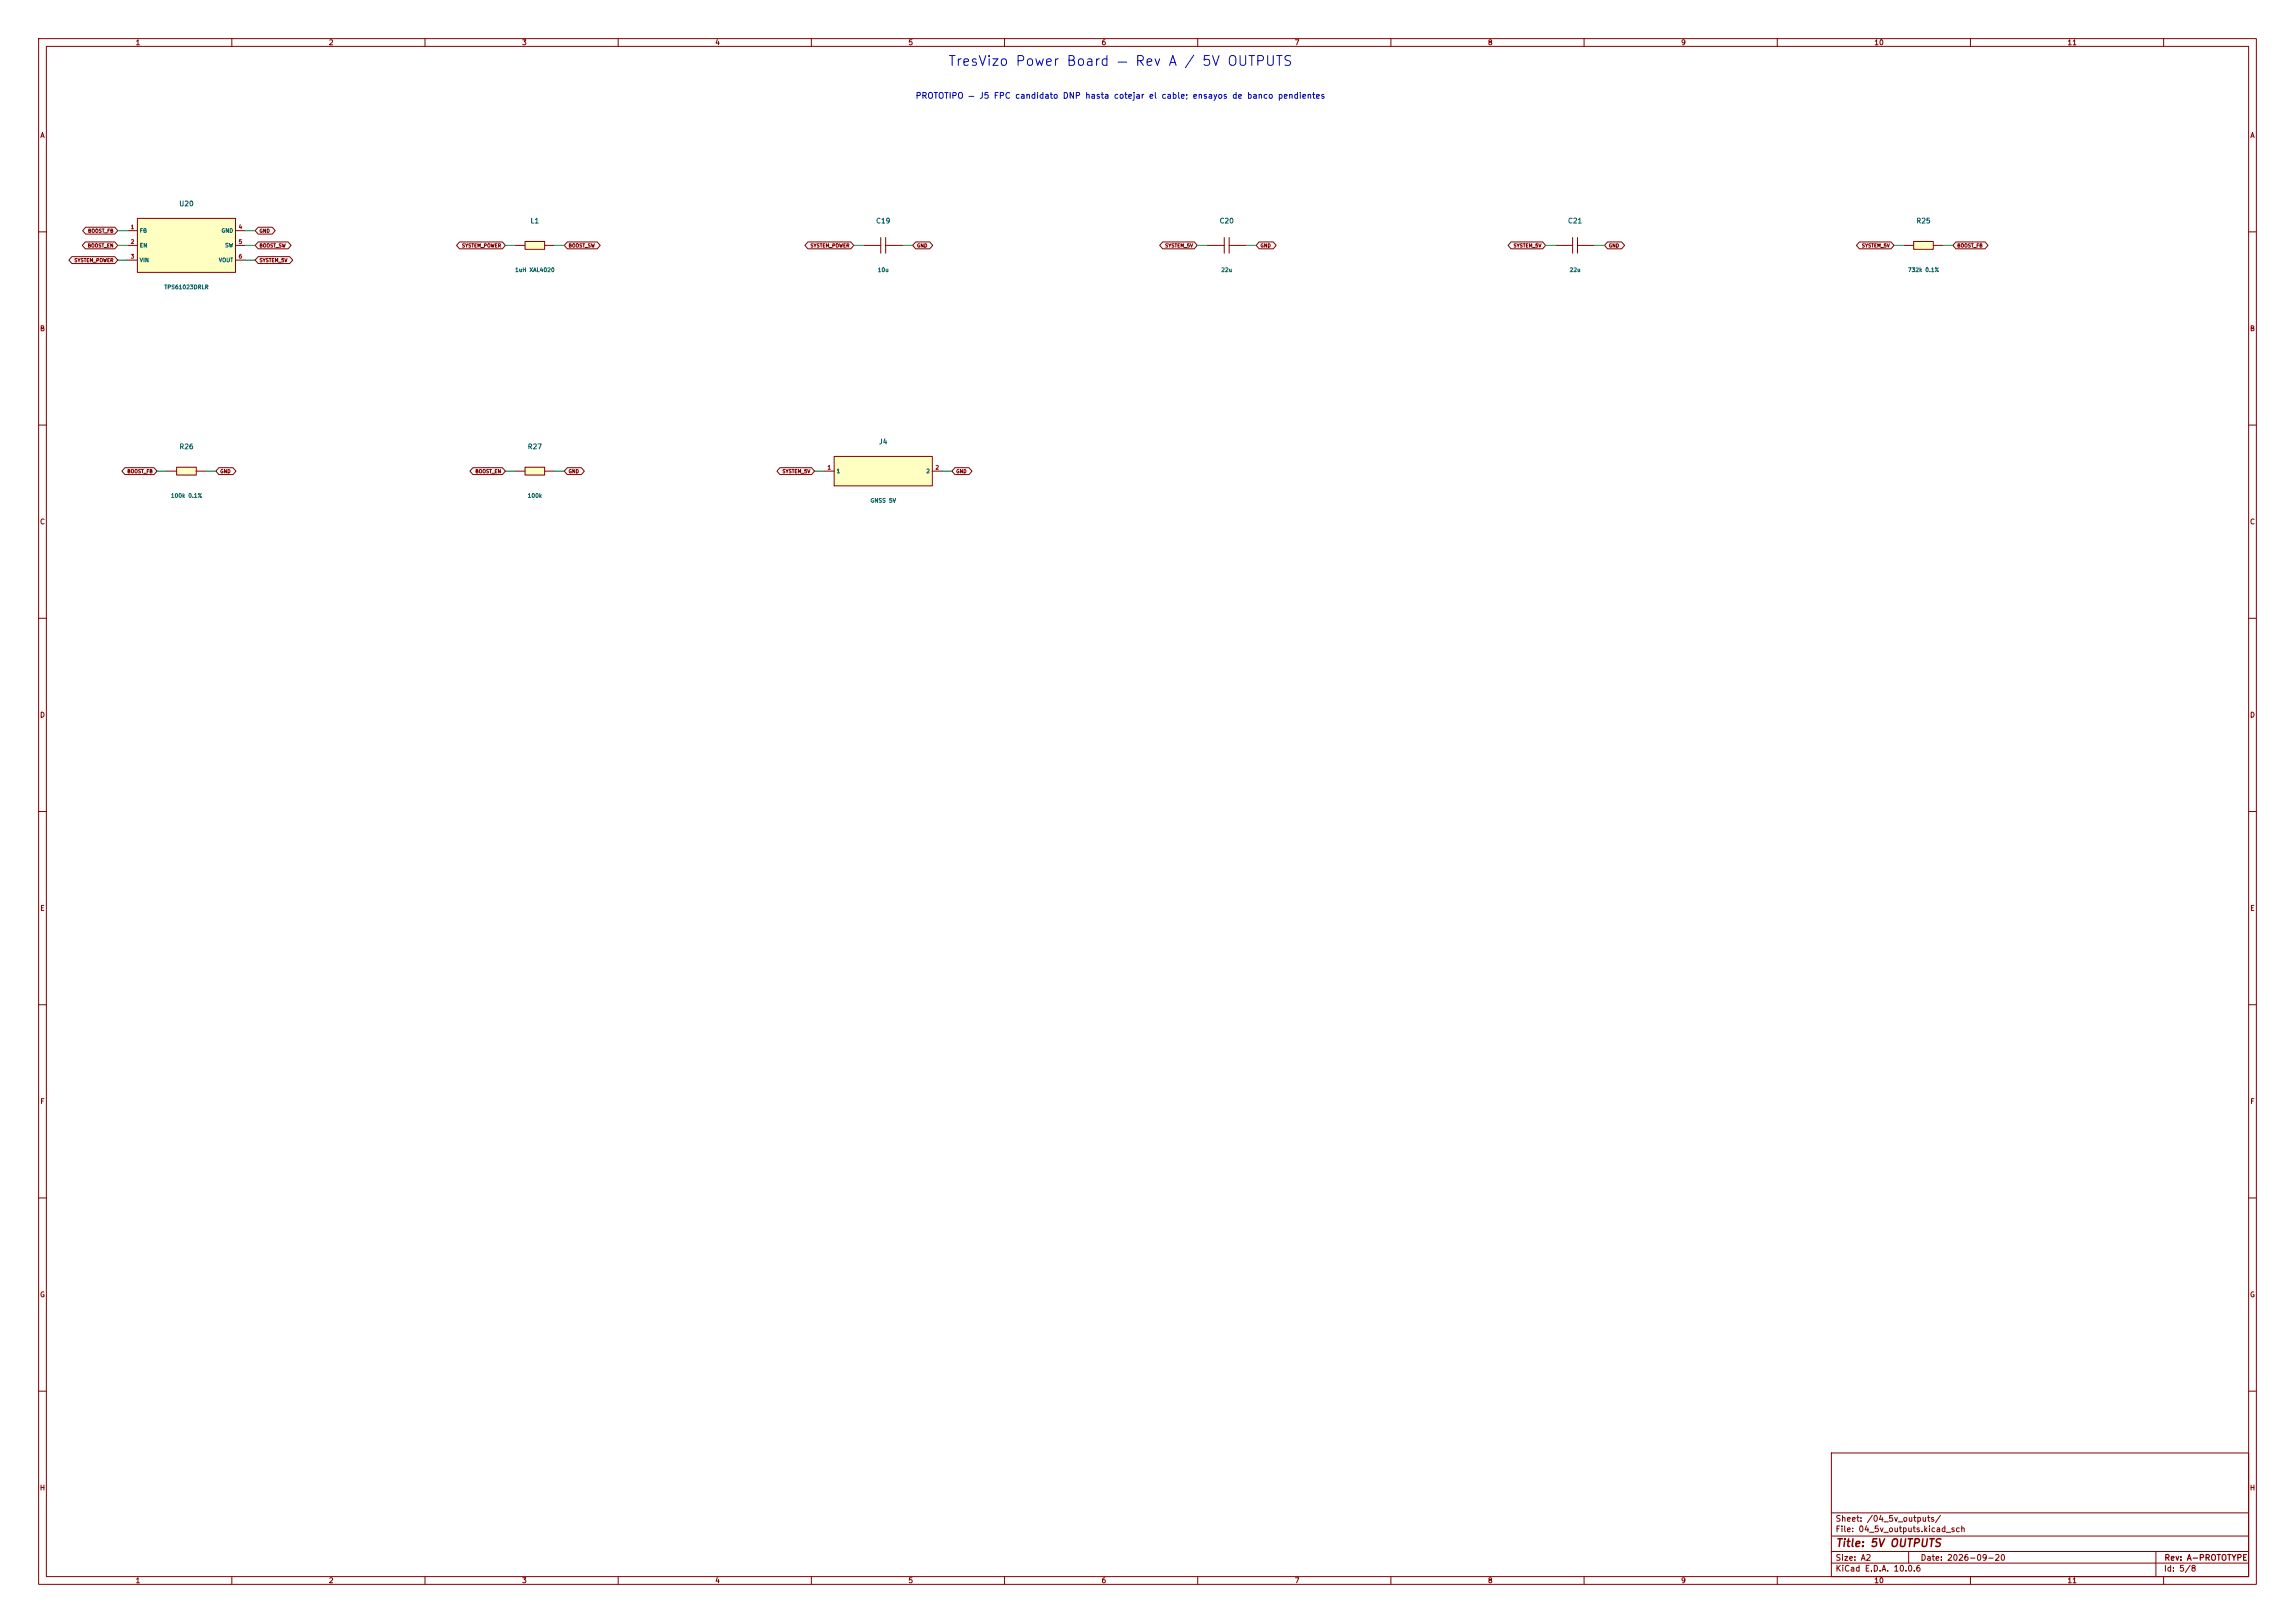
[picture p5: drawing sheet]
<svg xmlns="http://www.w3.org/2000/svg" width="594mm" height="420mm" viewBox="0 0 594 420" stroke-linecap="round" stroke-linejoin="round" font-family="sans-serif">
<defs><g id="words">
<text font-size="2.5" fill="#0000c2" x="245.2" y="17.7">TresVizo Power Board — Rev A / 5V OUTPUTS</text>
<text font-size="2" fill="#840000" x="475" y="400.8">Title: 5V OUTPUTS</text>
<text font-size="1.5" fill="#0000c2" x="236.8" y="25.9">PROTOTIPO — J5 FPC candidato DNP hasta cotejar el cable; ensayos de banco pendientes</text>
<g font-size="1.5" fill="#840000">
<text x="475" y="394.1">Sheet: /04_5v_outputs/</text>
<text x="475" y="396.8">File: 04_5v_outputs.kicad_sch</text>
<text x="475" y="407">KiCad E.D.A. 10.0.6</text>
<text x="475" y="404.2">Size: A2</text>
<text x="497" y="404.2">Date: 2026-09-20</text>
<text x="560" y="407">Id: 5/8</text>
<text x="560.1" y="404.2">Rev: A-PROTOTYPE</text>
</g>
<g font-size="1.3" fill="#840000">
<text x="35" y="12">1</text>
<text x="85" y="12">2</text>
<text x="135" y="12">3</text>
<text x="185" y="12">4</text>
<text x="235" y="12">5</text>
<text x="285" y="12">6</text>
<text x="335" y="12">7</text>
<text x="385" y="12">8</text>
<text x="435" y="12">9</text>
<text x="485" y="12">10</text>
<text x="535" y="12">11</text>
<text x="10.3" y="36">A</text>
<text x="582.3" y="36">A</text>
<text x="10.2" y="86">B</text>
<text x="582.2" y="86">B</text>
<text x="10.2" y="136">C</text>
<text x="582.2" y="136">C</text>
<text x="10.2" y="186">D</text>
<text x="582.2" y="186">D</text>
<text x="10.3" y="236">E</text>
<text x="582.3" y="236">E</text>
<text x="10.3" y="286">F</text>
<text x="582.3" y="286">F</text>
<text x="10.2" y="336">G</text>
<text x="582.2" y="336">G</text>
<text x="10.2" y="386">H</text>
<text x="582.2" y="386">H</text>
<text x="35" y="410">1</text>
<text x="85" y="410">2</text>
<text x="135" y="410">3</text>
<text x="185" y="410">4</text>
<text x="235" y="410">5</text>
<text x="285" y="410">6</text>
<text x="335" y="410">7</text>
<text x="385" y="410">8</text>
<text x="435" y="410">9</text>
<text x="485" y="410">10</text>
<text x="535" y="410">11</text>
</g>
<g font-size="1.3" fill="#006464">
<text x="46.3" y="53.7">U20</text>
<text x="137.2" y="58.1">L1</text>
<text x="226.6" y="58.1">C19</text>
<text x="315.5" y="58.1">C20</text>
<text x="405.7" y="58.1">C21</text>
<text x="495.9" y="58.1">R25</text>
<text x="46.3" y="116.5">R26</text>
<text x="136.5" y="116.5">R27</text>
<text x="227.4" y="115.3">J4</text>
</g>
<g font-size="1" fill="#a90000">
<text x="33.7" y="59.5">1</text>
<text x="61.7" y="59.5">4</text>
<text x="33.7" y="63.3">2</text>
<text x="61.7" y="63.3">5</text>
<text x="33.7" y="67.1">3</text>
<text x="61.7" y="67.1">6</text>
<text x="214.1" y="121.7">1</text>
<text x="242" y="121.7">2</text>
</g>
<g font-size="1" fill="#006464">
<text x="36.1" y="60.4">FB</text>
<text x="36.1" y="64.3">EN</text>
<text x="57.2" y="60.4">GND</text>
<text x="58.2" y="64.3">SW</text>
<text x="36.1" y="68.1">VIN</text>
<text x="56.5" y="68.1">VOUT</text>
<text x="133.2" y="70.6">1uH XAL4020</text>
<text x="227.1" y="70.6">10u</text>
<text x="316" y="70.6">22u</text>
<text x="406.1" y="70.6">22u</text>
<text x="493.7" y="70.6">732k 0.1%</text>
<text x="42.4" y="75.1">TPS61023DRLR</text>
<text x="216.4" y="122.7">1</text>
<text x="239.6" y="122.7">2</text>
<text x="44.1" y="129">100k 0.1%</text>
<text x="136.5" y="129">100k</text>
<text x="225.2" y="130.3">GNSS 5V</text>
</g>
<g font-size=".9" fill="#840000">
<text x="22.6" y="64.2">BOOST_EN</text>
<text x="22.7" y="60.4">BOOST_FB</text>
<text x="67.1" y="60.4">GND</text>
<text x="67.1" y="64.2">BOOST_SW</text>
<text x="119.5" y="64.2">SYSTEM_POWER</text>
<text x="147.1" y="64.2">BOOST_SW</text>
<text x="209.6" y="64.2">SYSTEM_POWER</text>
<text x="237.2" y="64.2">GND</text>
<text x="301.5" y="64.2">SYSTEM_5V</text>
<text x="326.1" y="64.2">GND</text>
<text x="391.6" y="64.2">SYSTEM_5V</text>
<text x="416.3" y="64.2">GND</text>
<text x="481.8" y="64.2">SYSTEM_5V</text>
<text x="506.5" y="64.2">BOOST_FB</text>
<text x="19.1" y="68">SYSTEM_POWER</text>
<text x="67.1" y="68">SYSTEM_5V</text>
<text x="32.8" y="122.7">BOOST_FB</text>
<text x="56.9" y="122.7">GND</text>
<text x="122.9" y="122.7">BOOST_EN</text>
<text x="147.1" y="122.7">GND</text>
<text x="202.4" y="122.7">SYSTEM_5V</text>
<text x="247.4" y="122.7">GND</text>
</g>
</g></defs>
<g fill="none" stroke="#840000" stroke-width=".26">
<path d="M10 10h574v400h-574zM12 12h570v396h-570zM60 10v2M110 10v2M160 10v2M210 10v2M260 10v2M310 10v2M360 10v2M410 10v2M460 10v2M510 10v2"/>
<path d="M560 10v2M10 60h2M582 60h2M10 110h2M582 110h2M10 160h2M582 160h2M10 210h2M582 210h2M10 260h2M582 260h2M10 310h2"/>
<path d="M582 310h2M10 360h2M474 376h108v32h-108zM582 360h2M474 397.5h108M474 391.5h108M60 408v2M110 408v2M160 408v2M210 408v2M260 408v2M310 408v2"/>
<path d="M360 408v2M410 408v2M460 408v2M474 404.5h108M474 401.5h108M494 401.5v3M510 408v2M558 401.5v6.5M560 408v2"/>
</g>
<path d="M35.6 56.5h25.4v14h-25.4z" fill="#ffffc2"/>
<g fill="none" stroke="#840000" stroke-width=".26">
<path d="M33 59.7h2.6M35.6 56.5h25.4v14h-25.4zM61 59.7h2.5M33 63.5h2.6M33 67.3h2.6M61 63.5h2.5M61 67.3h2.5M312.4 63.5h4.5M316.9 61.5v4M318.1 63.5h4.5M318.1 61.5v4M402.6 63.5h4.4"/>
<path d="M407 61.5v4M408.3 63.5h4.4M408.3 61.5v4"/>
</g>
<path d="M215.9 118.1h25.4v7.6h-25.4z" fill="#ffffc2"/>
<path d="M215.9 118.1h25.4v7.6h-25.4zM213.4 121.9h2.5M241.3 121.9h2.5" fill="none" stroke="#840000" stroke-width=".26"/>
<path d="M135.9 120.9h5.1v2h-5.1z" fill="#ffffc2"/>
<path d="M133.3 121.9h2.6M135.9 120.9h5.1v2h-5.1zM141 121.9h2.5" fill="none" stroke="#840000" stroke-width=".26"/>
<path d="M495.3 62.5h5.1v2h-5.1z" fill="#ffffc2"/>
<path d="M492.8 63.5h2.5M495.3 62.5h5.1v2h-5.1zM500.4 63.5h2.5" fill="none" stroke="#840000" stroke-width=".26"/>
<path d="M45.7 120.9h5.1v2h-5.1z" fill="#ffffc2"/>
<path d="M223.5 63.5h4.5M228 61.5v4M229.2 61.5v4M229.2 63.5h4.5M43.2 121.9h2.5M45.7 120.9h5.1v2h-5.1zM50.8 121.9h2.5" fill="none" stroke="#840000" stroke-width=".26"/>
<path d="M135.9 62.5h5.1v2h-5.1z" fill="#ffffc2"/>
<g fill="none" stroke="#840000" stroke-width=".26">
<path d="M22.2 58.8h7.5l.8 .9-.8 .9h-7.5l-.8-.9zM66.8 58.8h3.7l.7 .9-.7 .9h-3.7l-.8-.9zM18.6 66.4h11.1l.8 .9-.8 .9h-11.1l-.8-.9zM22.1 62.6h7.6l.8 .9-.8 .9h-7.6l-.8-.9zM66.8 62.6h7.8l.7 .9-.7 .9h-7.8l-.8-.9zM66.8 66.4h8.2l.8 .9-.8 .9h-8.2l-.8-.9zM118.9 62.6h11.1l.8 .9-.8 .9h-11.1l-.7-.9zM133.3 63.5h2.6M135.9 62.5h5.1v2h-5.1zM141 63.5h2.5M146.8 62.6h7.8l.8 .9-.8 .9h-7.8l-.8-.9zM209.1 62.6h11.1l.8 .9-.8 .9h-11.1l-.8-.9z"/>
<path d="M237 62.6h3.6l.8 .9-.8 .9h-3.6l-.8-.9zM300.9 62.6h8.2l.8 .9-.8 .9h-8.2l-.7-.9zM325.9 62.6h3.6l.8 .9-.8 .9h-3.6l-.8-.9zM391.1 62.6h8.2l.7 .9-.7 .9h-8.2l-.8-.9zM416.1 62.6h3.6l.8 .9-.8 .9h-3.6l-.8-.9zM481.3 62.6h8.1l.8 .9-.8 .9h-8.1l-.8-.9zM506.2 62.6h7.6l.8 .9-.8 .9h-7.6l-.7-.9zM32.3 121h7.6l.7 .9-.7 .9h-7.6l-.8-.9zM56.7 121h3.6l.8 .9-.8 .9h-3.6l-.8-.9zM122.4 121h7.6l.8 .9-.8 .9h-7.6l-.8-.9zM146.8 121h3.7l.7 .9-.7 .9h-3.7l-.8-.9zM201.9 121h8.1l.8 .9-.8 .9h-8.1l-.8-.9z"/>
<path d="M247.2 121h3.6l.8 .9-.8 .9h-3.6l-.8-.9z"/>
</g>
<g fill="none" stroke="#009600" stroke-width=".26">
<path d="M30.5 59.7h2.5M63.5 59.7h2.5M30.5 67.3h2.5M30.5 63.5h2.5M63.5 67.3h2.5M63.5 63.5h2.5M130.8 63.5h2.5M143.5 63.5h2.5M221 63.5h2.5M233.7 63.5h2.5M309.9 63.5h2.5M322.6 63.5h2.5"/>
<path d="M400 63.5h2.6M412.7 63.5h2.6M490.2 63.5h2.6M502.9 63.5h2.6M40.6 121.9h2.6M53.3 121.9h2.6M130.8 121.9h2.5M143.5 121.9h2.5M210.8 121.9h2.6M243.8 121.9h2.6"/>
</g>
<use href="#words"/>
</svg>
